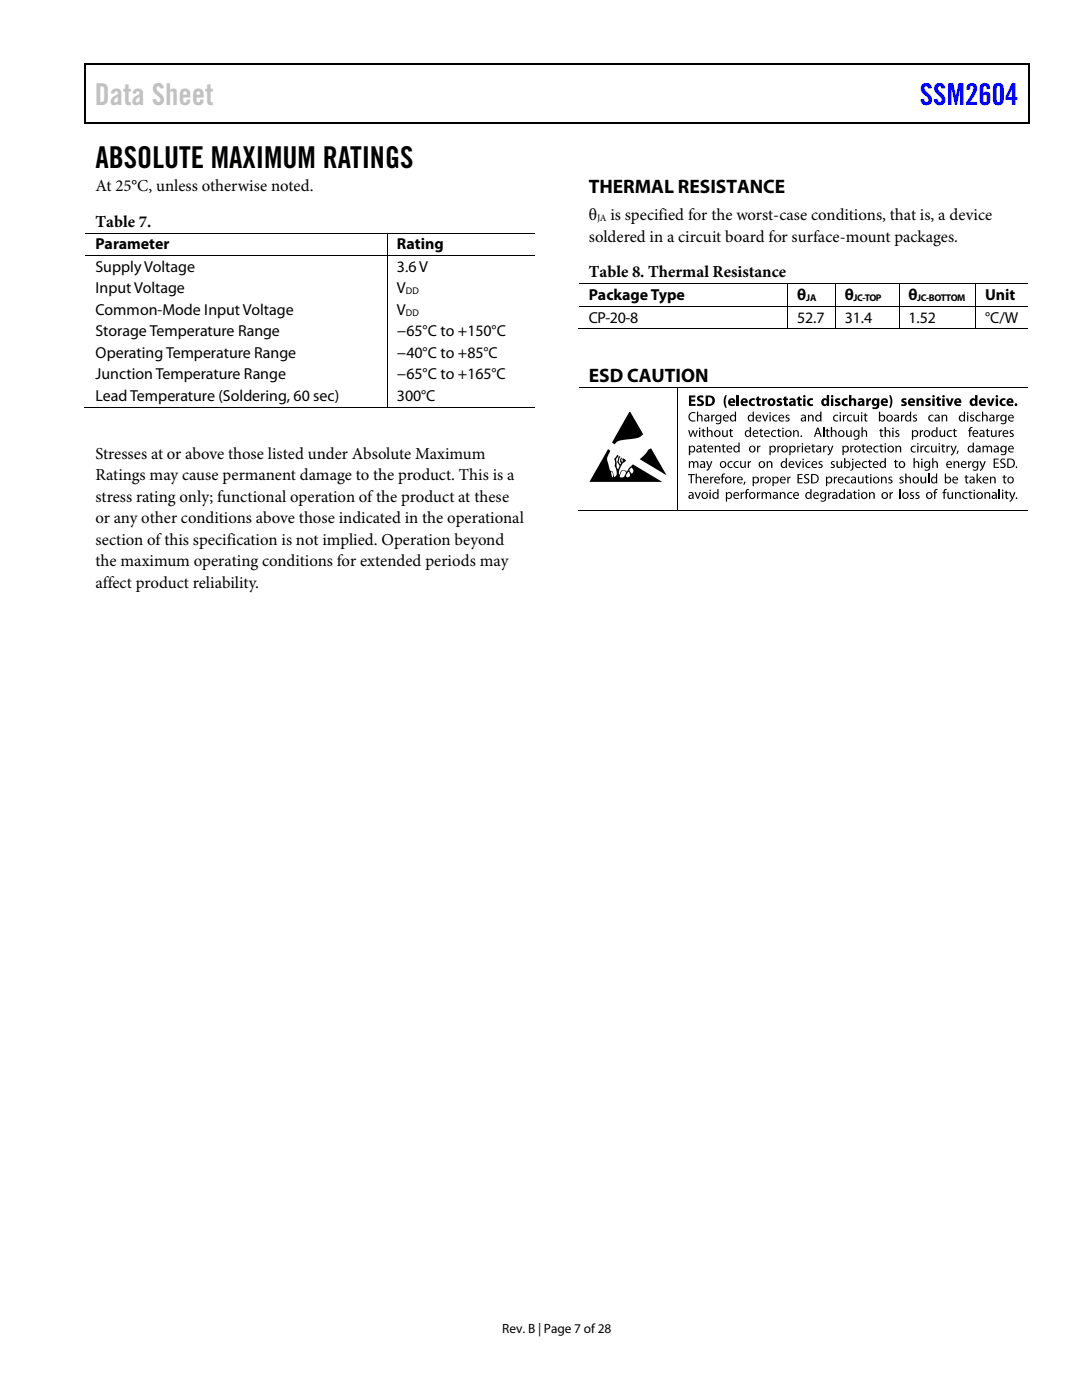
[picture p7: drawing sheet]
<svg xmlns="http://www.w3.org/2000/svg" width="216mm" height="279mm" viewBox="0 0 216 279" stroke-linecap="round" stroke-linejoin="round" font-family="sans-serif">
<defs><g id="words">
<text font-size="6" fill="#c1c1c1" x="18.9" y="20.9">Data Sheet</text>
<text font-size="6" fill="#00f" x="183.6" y="20.9">SSM2604</text>
<text font-size="6" x="19" y="33.6">ABSOLUTE MAXIMUM RATINGS</text>
<g font-size="3.9">
<text x="117.5" y="38.5">THERMAL RESISTANCE</text>
<text x="117.5" y="76.3">ESD CAUTION</text>
</g>
<g font-size="3.3">
<text x="19" y="38.1">At 25°C, unless otherwise noted.</text>
<text x="19" y="45.2">Table 7.</text>
<text x="117.5" y="44">θ</text>
<text x="121.8" y="44">is specified for the worst-case conditions, that is, a device</text>
<text x="117.5" y="48.3">soldered in a circuit board for surface-mount packages.</text>
<text x="117.5" y="55.4">Table 8. Thermal Resistance</text>
<text x="19" y="91.6">Stresses at or above those listed under Absolute Maximum</text>
<text x="19.1" y="95.8">Ratings may cause permanent damage to the product. This is a</text>
<text x="19.1" y="100.1">stress rating only; functional operation of the product at these</text>
<text x="19" y="104.4">or any other conditions above those indicated in the operational</text>
<text x="19" y="108.7">section of this specification is not implied. Operation beyond</text>
<text x="19" y="113">the maximum operating conditions for extended periods may</text>
<text x="19" y="117.3">affect product reliability.</text>
</g>
<g font-size="3.2">
<text x="19" y="49.8">Parameter</text>
<text x="79.2" y="49.8">Rating</text>
<text x="19" y="54.3">Supply Voltage</text>
<text x="19" y="58.5">Input Voltage</text>
<text x="79.2" y="54.3">3.6 V</text>
<text x="79.2" y="58.5">V</text>
<text x="117.5" y="59.9">Package Type</text>
<text x="159" y="59.9">θ</text>
<text x="168.6" y="59.9">θ</text>
<text x="181.3" y="59.9">θ</text>
<text x="196.6" y="59.9">Unit</text>
<text x="19" y="62.9">Common-Mode Input Voltage</text>
<text x="79.2" y="62.9">V</text>
<text x="117.5" y="64.4">CP-20-8</text>
<text x="159" y="64.4">52.7</text>
<text x="168.6" y="64.4">31.4</text>
<text x="181.3" y="64.4">1.52</text>
<text x="196.6" y="64.4">°C/W</text>
<text x="19" y="67.1">Storage Temperature Range</text>
<text x="19" y="71.5">Operating Temperature Range</text>
<text x="79.2" y="71.5">−40°C to +85°C</text>
<text x="79.2" y="67.1">−65°C to +150°C</text>
<text x="19" y="75.7">Junction Temperature Range</text>
<text x="79.2" y="75.7">−65°C to +165°C</text>
<text x="19" y="80.1">LeadTemperature (Soldering, 60 sec)</text>
<text x="79.2" y="80.1">300°C</text>
</g>
<text font-size="2.7" x="100.2" y="266">Rev. B | Page 7 of28</text>
<g font-size="1.9">
<text x="119.1" y="44.2">JA</text>
<text x="81" y="58.7">DD</text>
<text x="81" y="63">DD</text>
<text x="160.9" y="60.1">JA</text>
<text x="170.3" y="60.1">JC-TOP</text>
<text x="183" y="60.1">JC-BOTTOM</text>
</g>
</g></defs>
<g fill="#000">
<path d="M16.9 12.7h.2v1h-.2zM16.9 12.7h.2v.3h-.2zM82.5 12.7h.3v.3h-.3zM205.1 12.7h.3v1h-.3zM205.1 12.7h.3v.3h-.3zM16.9 24.4h.2v.2h-.2zM82.3 24.4h.2v.2h-.2zM205.1 24.4h.3v.2h-.3zM77.2 46.4h.2v.2h-.2zM77.2 51h.2v.1h-.2zM157.1 56.6h.2v.1h-.2zM166.6 56.6h.2v.1h-.2z"/>
<path d="M179.3 56.6h.2v.1h-.2zM194.6 56.6h.1v.1h-.1zM135.2 77.3h.1v.2h-.1zM144.7 78.9h.4a2.72 2.72 0 0 0 0 2.5 .71 .71 0 0 1-.7-.9v-.8zM147 78.8h.5v2.2h-.5zM151 79.2l.5-.1v.4h.3v.4h-.3v.7h.3v.4h-.5l-.2-.2-.1-.9h-.2v-.4h.2zM156.4 79.2l.5-.1v.4h.3v.4h-.3v.7h.3v.4h-.5l-.2-.2-.1-.9h-.2v-.4h.2zM157.1 61.1h.2v.2h-.2zM157.1 65.6h.2v.1h-.2zM159.2 79.2l.4-.1v.4h.4v.4h-.4l.1 .7h.3v.4h-.5l-.3-.2v-.9h-.2v-.4h.2zM166.6 61.1h.2v.2h-.2zM166.6 65.6h.2v.1h-.2z"/>
<path d="M169.4 78.8h.5v.9a.55 .55 0 0 1 .6-.2 .55 .55 0 0 1 .3 .6v.9h-.4v-1l-.3-.1-.2 .2v.9h-.5zM179.3 61.1h.2v.2h-.2zM179.3 65.6h.2v.1h-.2zM182.9 79.5h.4v.2l.1-.1a.55 .55 0 0 1 .6-.1 .55 .55 0 0 1 .3 .6v.9h-.5v-1l-.2-.1-.3 .2v.9h-.4zM187 79.2l.4-.1v.4h.4v.4h-.4l.1 .7h.2v.4h-.5l-.2-.2v-.9h-.3v-.4h.3zM188.7 79.5h.5l.3 1.1 .3-1.1h.5l-.6 1.5h-.4zM194.6 61.1h.1v.2h-.1zM194.6 65.6h.1v.1h-.1zM196.9 79.5h.5l.3 1.1 .3-1.1h.5l-.6 1.5h-.5zM77.2 81.2h.2v.2h-.2zM125.7 82.3l2.6 4.4-.2 .2a3.6 3.6 0 0 1-2.7 .8h-.6a2.21 2.21 0 0 0-2.2 1l-.5-.4 2.9-5.1zM129.3 89.8l.6-.3 3.1 5.4-5.3-3.3 1.1-1z"/>
<path d="M137.5 92h.2v.3l.2-.2h.4l.2 .2 .3-.3 .3 .1 .3 .5v.8h-.3v-1l-.3-.2-.3 .3v.9h-.2v-1l-.3-.2-.3 .2v1h-.2zM137.5 78.9h1.2v.4h-.8v.4h.8v.4h-.8v.5h.9v.4h-1.3zM137.3 85.9h.3l.2 1.1 .4-1.1h.2l.3 1.1 .3-1.1h.2l-.4 1.3h-.2l-.3-1.1-.4 1.1h-.2zM137.3 94.6h1.3v.2h-.5v1.7h-.3v-1.7h-.5zM137.6 82.5l.7-.3 .5 .1-.1 .2a.76 .76 0 0 0-1.1 .7 .76 .76 0 0 0 1.1 .7l.1 .2a.97 .97 0 0 1-1.3-.3 .97 .97 0 0 1 .1-1.3zM138.8 94.5h.2v.8l.5-.2 .4 .2 .1 1.2h-.3v-1l-.3-.2-.4 .3v.9h-.2zM138.6 98.2h.3l.3 1.1 .4-1.1h.3l-.6 1.3h-.2zM139.1 82.1h.2v.9l.4-.3 .4 .3 .1 1.1h-.2l-.1-1-.2-.2-.4 .3v.9h-.2zM139.3 79.1l.5-.2 .6 .1-.1 .4-.7-.1-.1 .2 .2 .2a.72 .72 0 0 1 .8 .9 .72 .72 0 0 1-1.1 .4l-.4-.1 .1-.4 .7 .1 .2-.2-.2-.2a.69 .69 0 0 1-.6-.3 .69 .69 0 0 1 .1-.8zM140.2 85.6h.2v.3h.4v.2h-.4l.1 .9h.3l-.1 .2h-.3l-.2-.2v-.9h-.2v-.2h.2zM140.4 88.7l.2-.1v.3h.4v.2h-.4l.1 .9 .3 .1-.1 .2h-.3l-.2-.2v-1h-.2v-.2h.2zM141.1 85.2h.2v.9l.4-.3 .4 .3 .1 1.1h-.3v-1l-.3-.2-.3 .3v.9h-.2z"/>
<path d="M140.9 92h.3l.3 1.1 .4-1.1h.2l-.6 1.7-.5 .3v-.2l.4-.5zM141.7 95.1h.2v.3l.5-.3v.2l-.3 .1-.1 .2v.9h-.3zM141.9 82.8h.2v.2l.5-.3v.3h-.3l-.1 .3v.8h-.3zM142.6 88.9h.2v.3l.1-.1a.49 .49 0 0 1 .8 0l.1 1.2h-.3v-1l-.3-.2-.3 .3v.9h-.3zM144.2 94.6l.5-.1-.1 .2h-.3v.2l-.1 .2h.4v.2h-.4v1.2h-.2v-1.2h-.2v-.2h.2zM144.2 88.7l.2-.1v.3h.4v.2h-.4l.1 .9 .3 .1v.2h-.2a.35 .35 0 0 1-.4-.4v-.8h-.2v-.2h.2zM144.1 85.9h.2l.1 .9 .2 .2 .4-.2v-.9h.2v1.3h-.2v-.2l-.1 .1a.47 .47 0 0 1-.7-.1zM145.7 85.6h.2v.3h.3v.2h-.3v.9h.3v.2h-.3l-.2-.2v-.9h-.2zM145.3 92.2l.6-.2 .3 .1-.1 .2a.51 .51 0 0 0-.7 .4 .51 .51 0 0 0 .8 .5v.1a.7 .7 0 0 1-.9-.2 .7 .7 0 0 1 0-.9zM146.2 95.1h.3v.3l.4-.3v.2l-.4 .3v.9h-.2zM146.5 92.2l.6-.2 .3 .1v.2a.51 .51 0 0 0-.8 .4 .51 .51 0 0 0 .8 .5v.1a.71 .71 0 0 1-.9-.1 .71 .71 0 0 1 0-1zM147.8 98.2h.2v.3l.4-.3v.2l-.2 .1-.2 .2v.8h-.2z"/>
<path d="M148.5 96.1h.3l-.3 .7h-.2zM149 97.7l.5-.1v.2h-.4l-.1 .2v.2h.3v.2h-.3v1.1h-.2v-1.1h-.2v-.2h.2zM147.7 92h.2l.1 1 .2 .2 .3-.2 .1-1h.2v1.4h-.2v-.2l-.1 .1a.47 .47 0 0 1-.7-.1zM149.2 92h.2v.3l.5-.3v.3h-.3l-.1 .3v.8h-.3zM149.6 79.7l.9-.2h.1v.4a.44 .44 0 0 0-.7 .4 .44 .44 0 0 0 .7 .3v.4a.82 .82 0 0 1-1-.2 .82 .82 0 0 1 0-1.1zM151 98.2h.3v.3l.2-.3h.2v.2l-.2 .1-.2 .2v.8h-.3zM151 88.9h.3v.3l.4-.3v.3h-.2l-.2 .3v.8h-.2zM151.7 95.1h.3v.3l.4-.3v.2l-.4 .3v.9h-.2zM151.7 85.6h.2v.3h.4v.2h-.4l.1 .9h.3v.2h-.2a.35 .35 0 0 1-.4-.4v-.7h-.2v-.2h.2zM152 98.2h.2v.2l.2-.2h.4l.2 .3 .3-.3h.3l.3 .6v.7h-.3v-.9l-.2-.2-.4 .2v.9h-.2v-.9l-.3-.2-.3 .3v.8h-.2zM152.1 79.5h.4v.3l.3-.3h.2v.4h-.3l-.1 .3v.8h-.5zM152.1 82.8h.2l.4 1.1 .4-1.1h.2l-.5 1.3h-.2z"/>
<path d="M153 92h.2v.3l.1-.1a.5 .5 0 0 1 .7 0l.1 1.2h-.2l-.1-1-.2-.2-.4 .3v.9h-.2zM154 86l.5-.2 .4 .1-.1 .2a.51 .51 0 0 0-.7 .4 .51 .51 0 0 0 .7 .5l.1 .1a.7 .7 0 0 1-1-.1 .7 .7 0 0 1 .1-1zM155.1 79.6l.5-.1 .4 .1-.1 .3-.4-.1v.2a.56 .56 0 0 1 .6 .7 .56 .56 0 0 1-.9 .3l-.3-.1 .1-.3 .4 .1 .2-.1-.4-.3a.43 .43 0 0 1-.1-.7zM155.1 88.9h.2v.3l.3-.2 .2-.1v.3h-.3l-.1 .3v.8h-.3zM154.3 82.9l.5-.2 .3 .1v.2a.51 .51 0 0 0-.8 .4 .51 .51 0 0 0 .8 .5v.2a.71 .71 0 0 1-.9-.2 .71 .71 0 0 1 .1-1zM155.2 85.6h.3v.3h.3v.2h-.3v.9h.3l-.1 .2h-.3l-.1-.2-.1-.9h-.2v-.2h.2zM155.6 98.2h.2v.3l.1-.2a.49 .49 0 0 1 .8 .1v1.1h-.2v-.9l-.3-.2-.3 .2-.1 .9h-.2zM156.8 82.9l.4-.2 .3 .1v.2h-.5v.2l.2 .1a.4 .4 0 0 1 .4 .4 .4 .4 0 0 1-.3 .4l-.6-.1 .1-.1h.5v-.3l-.2-.1a.4 .4 0 0 1-.3-.6zM157.1 95.1h.2v.3l.4-.3v.2l-.2 .1-.2 .2v.9h-.2zM157.2 98.4l.5-.2 .4 .1-.1 .2a.51 .51 0 0 0-.7 .4 .51 .51 0 0 0 .7 .4l.1 .2a.7 .7 0 0 1-.9-.2 .7 .7 0 0 1 0-.9zM158.2 85.9h.3v.2l.1-.1a.48 .48 0 0 1 .7 .1l.1 1.1h-.3v-1l-.3-.2-.3 .3v.9h-.2zM158.7 92h.2l.4 1.1 .3-1.1h.3l-.5 1.4h-.3z"/>
<path d="M159.1 88.9h.2v.3l.4-.3v.3h-.2l-.2 .3v.8h-.2zM159.8 86.9h.2v.3h-.2zM159.1 94.6h1v.2h-.7v.6h.7v.2h-.7v.7h.8v.2h-1.1zM160.5 94.8a.8 .8 0 0 1 1-.1l-.1 .2-.6-.1a.27 .27 0 0 0-.1 .3 .27 .27 0 0 0 .1 .2 .64 .64 0 0 1 .7 .9 .64 .64 0 0 1-1.1 .2l.1-.2a.39 .39 0 0 0 .6 0 .39 .39 0 0 0-.2-.6 .54 .54 0 0 1-.4-.8zM161.2 82.8h.2v.2l.1-.1a.49 .49 0 0 1 .8 .1l.1 1.1h-.3v-1l-.3-.2-.3 .3v.9h-.3zM160.9 92.2l.5-.2 .3 .1v.2a.51 .51 0 0 0-.8 .4 .51 .51 0 0 0 .8 .5v.1a.7 .7 0 0 1-.9-.1 .7 .7 0 0 1 .1-1zM161.2 79.7l.9-.2h.2l-.1 .4a.45 .45 0 0 0-.7 .3 .45 .45 0 0 0 .7 .4l.1 .4a.82 .82 0 0 1-1.1-.2 .82 .82 0 0 1 0-1.1zM162.1 88.7l.2-.1v.3h.4v.2h-.4l.1 .9 .2 .1v.2h-.3l-.2-.2v-1h-.2v-.2h.2zM163.4 92.2l.4-.2 .3 .1v.2l-.5-.1v.3l.2 .1a.4 .4 0 0 1 .4 .3 .4 .4 0 0 1-.3 .5l-.6-.1v-.2l.6 .1v-.3l-.2-.1a.4 .4 0 0 1-.3-.6zM164.2 85.2h.3v2h-.3zM164.3 88.9h.1l.1 .3 .4-.3v.3h-.2l-.2 .3v.8h-.2zM164.9 85.6h.3v.3h.3v.2h-.3v.9h.3v.2h-.4l-.1-.2-.1-.9h-.2v-.2h.2z"/>
<path d="M165.2 98.2h.2l.1 .3 .2-.3h.2v.2l-.2 .1-.2 .3v.7h-.3zM165.1 88.9h.2l.4 1.1 .3-1.1h.3l-.7 1.7-.4 .3-.1-.2a.45 .45 0 0 0 .4-.5zM165.8 85.2h.2v.9l.5-.3 .3 .3 .1 1.1h-.2v-1l-.3-.2-.4 .3v.9h-.2zM165.8 92.2l.4-.2 .4 .1-.1 .2-.4-.1v.3l.2 .1a.41 .41 0 0 1 .3 .3 .41 .41 0 0 1-.2 .5l-.7-.1 .1-.2 .5 .1v-.3l-.2-.1a.4 .4 0 0 1-.3-.6zM166.4 95.1h.2v.3l.4-.3v.2l-.2 .1-.2 .2v.9h-.2zM166.8 79.6l.4-.1 .5 .1-.1 .3-.5-.1v.2a.56 .56 0 0 1 .6 .7 .56 .56 0 0 1-.8 .3l-.3-.1v-.3l.5 .1 .2-.1-.5-.3a.43 .43 0 0 1 0-.7zM166.4 82.9l.5-.2 .4 .1-.1 .2a.51 .51 0 0 0-.7 .5 .51 .51 0 0 0 .7 .4v.2a.7 .7 0 0 1-.9-.2 .7 .7 0 0 1 .1-1zM166.9 92h.3v1l.3 .2 .3-.3v-.9h.2v1.4h-.2v-.2l-.1 .1a.47 .47 0 0 1-.7-.1zM168.2 82.8h.2v.2l.4-.3v.3h-.2l-.2 .3v.8h-.2zM168.1 79.7l.9-.2h.1v.4a.45 .45 0 0 0-.7 .3 .45 .45 0 0 0 .7 .4v.4a.82 .82 0 0 1-1-.2 .82 .82 0 0 1 0-1.1zM168.7 95.3l.6-.2 .3 .1-.1 .2a.51 .51 0 0 0-.7 .4 .51 .51 0 0 0 .8 .4v.2a.71 .71 0 0 1-.9-.1 .71 .71 0 0 1 0-1zM169.7 88.9h.2v.3l.4-.3v.3h-.2l-.2 .3v.8h-.2z"/>
<path d="M168.8 85.9h.3v.9l.3 .2 .3-.3v-.8h.2l.1 1.3h-.3v-.2l-.1 .1a.47 .47 0 0 1-.7-.1zM169.2 82.9l.5-.2 .3 .1v.2a.51 .51 0 0 0-.8 .4 .51 .51 0 0 0 .8 .5v.2a.7 .7 0 0 1-.9-.2 .7 .7 0 0 1 .1-1zM170.4 98l.2-.1v.3h.4v.2h-.4l.1 .9 .3 .1-.1 .2h-.3l-.2-.3v-.9h-.2v-.2h.2zM170.3 82.8h.2l.1 .9 .2 .2 .4-.2v-.9h.2v1.3h-.2v-.2l-.1 .1a.47 .47 0 0 1-.7-.1zM171.9 85.2h.2v.9l.5-.3 .3 .3 .1 1.1h-.2v-1l-.3-.2-.4 .3v.9h-.2zM171.2 95.1h.2l.1 1 .2 .2 .4-.3v-.9h.2v1.4h-.2v-.3l-.1 .2a.47 .47 0 0 1-.7-.1zM172.1 88.7l.3-.1v.3h.3v.2h-.3v.9l.3 .1v.2h-.2a.35 .35 0 0 1-.4-.4v-.8h-.2v-.2h.2zM172.5 82.5h.3v.3h.3v.2h-.3v.9h.3v.2h-.4l-.2-.2v-.9h-.2v-.2h.2zM172.9 79.5h.4v.3l.2-.3h.3v.4h-.3l-.2 .3v.8h-.4zM172.8 94.9l.2-.1v.3h.4v.2h-.4l.1 .9 .2 .1v.2h-.3l-.2-.3v-.9h-.2zM172.2 92.2l.5-.2 .3 .1v.2a.51 .51 0 0 0-.8 .4 .51 .51 0 0 0 .8 .5v.1a.71 .71 0 0 1-.9-.1 .71 .71 0 0 1 .1-1zM173.4 98.2h.2v.3l.1-.2a.5 .5 0 0 1 .8 .1v1.1h-.2v-.9l-.3-.2-.4 .3v.8h-.2z"/>
<path d="M173.4 91.8l.2-.1v.3h.4v.2h-.4l.1 .9 .2 .1v.2h-.3l-.2-.2v-1h-.2v-.2h.2zM174.4 89.1l.6-.2 .3 .1-.1 .2a.51 .51 0 0 0-.7 .4 .51 .51 0 0 0 .7 .5l.1 .1a.7 .7 0 0 1-.9-.1 .7 .7 0 0 1 0-1zM175.8 95.1h.2v.3l.1-.2a.48 .48 0 0 1 .7 .1l.1 1.2h-.2v-1l-.3-.2-.4 .3v.9h-.2zM175.7 85.6h.2v.3h.4v.2h-.4v.9h.3v.2h-.3l-.2-.2v-.9h-.2zM175.7 88.7l.2-.1v.3h.4v.2h-.4v.9l.3 .1-.1 .2h-.2l-.2-.2v-1h-.2v-.2h.2zM176.5 85.2h.3v.9l.4-.3 .4 .3 .1 1.1h-.3v-1l-.3-.2-.3 .3v.9h-.3zM177.3 95.3l.4-.2 .3 .1v.2l-.4-.1v.3l.2 .1a.4 .4 0 0 1 .3 .3 .4 .4 0 0 1-.2 .4h-.7l.1-.2 .3 .1 .3-.2-.6-.5zM177.4 78.9a.71 .71 0 0 1 .6 .8v.8a.71 .71 0 0 1-.6 .9 2.72 2.72 0 0 0 0-2.5zM177.5 98.2h.2v.3l.5-.3v.2l-.3 .1-.1 .2-.1 .8h-.2zM178.7 86l.4-.2 .3 .1v.2h-.5v.2l.2 .1a.41 .41 0 0 1 .4 .4 .41 .41 0 0 1-.3 .4l-.6-.1 .1-.1h.5v-.3l-.2-.1a.4 .4 0 0 1-.3-.6zM178.7 88.9h.2v.3l.1-.1a.5 .5 0 0 1 .7 0l.1 1.2h-.2l-.1-1-.2-.2-.4 .3v.9h-.2zM178.6 91.8l.2-.1v.3h.4v.2h-.4l.1 .9 .2 .1v.2h-.3l-.2-.2v-1h-.2v-.2h.2z"/>
<path d="M179.5 97.6h.2v1.9h-.2zM179.5 95.3l.5-.2 .3 .1-.1 .2-.4-.1v.3l.2 .1a.4 .4 0 0 1 .3 .3 .4 .4 0 0 1-.2 .4h-.6v-.2l.3 .1 .3-.2-.6-.5zM179.8 82.8h.2v.2l.5-.3v.3h-.3l-.2 .3v.8h-.2zM180 79.6l.5-.1 .4 .1-.1 .3-.5-.1v.2a.53 .53 0 0 1 .7 .6 .53 .53 0 0 1-.7 .5l-.5-.2 .1-.3 .4 .1 .2-.1-.5-.3a.42 .42 0 0 1 0-.7zM180.6 94.5h.3v.8l.4-.2 .4 .2 .1 1.2h-.3v-1l-.3-.2-.3 .3v.9h-.3zM181.6 98.4l.4-.2 .3 .1v.2l-.4-.1v.3l.1 .1a.4 .4 0 0 1 .4 .3 .4 .4 0 0 1-.2 .4h-.7l.1-.2h.5v-.2l-.2-.1a.4 .4 0 0 1-.3-.6zM182.2 82.9l.4-.2 .4 .1-.1 .2h-.4v.2l.2 .1a.41 .41 0 0 1 .3 .4 .41 .41 0 0 1-.2 .4l-.7-.1 .1-.1h.5v-.3l-.2-.1a.39 .39 0 0 1-.3-.6zM182.3 91.4h.2v.9l.5-.3 .3 .2 .1 1.2h-.2v-1l-.3-.2-.4 .3v.9h-.2zM182.7 98.4l.4-.2 .3 .1v.2l-.4-.1v.3l.1 .1a.41 .41 0 0 1 .4 .3 .41 .41 0 0 1-.2 .4h-.7l.1-.2h.5v-.2l-.2-.1a.4 .4 0 0 1-.3-.6zM181.9 89.1l.5-.2 .3 .1v.2a.51 .51 0 0 0-.8 .4 .51 .51 0 0 0 .8 .5v.1a.7 .7 0 0 1-.9-.1 .7 .7 0 0 1 .1-1zM183.5 85.9h.2l.1 .2 .4-.3v.3h-.2l-.2 .3v.8h-.3zM183.7 88.9h.2v.3l.2-.2 .2-.1v.3h-.2l-.2 .3v.8h-.2z"/>
<path d="M184.8 79.6l.5-.1 .4 .1-.1 .3-.5-.1v.2a.53 .53 0 0 1 .7 .6 .53 .53 0 0 1-.7 .5l-.5-.2 .1-.3 .4 .1 .2-.1-.5-.3a.42 .42 0 0 1 0-.7zM183.7 95.1h.2v1l.3 .2 .3-.3v-.9h.3v1.4h-.2v-.3l-.1 .2a.47 .47 0 0 1-.8-.1zM185.2 94.5h.3v2h-.3zM184.6 89.1l.6-.2 .3 .1v.2a.51 .51 0 0 0-.8 .4 .51 .51 0 0 0 .8 .5v.1a.7 .7 0 0 1-.9-.1 .7 .7 0 0 1 0-1zM186 91.4h.2v.9l.5-.3 .4 .2 .1 1.2h-.3v-1l-.3-.2-.3 .3-.1 .9h-.2zM185.4 82.9l.5-.2 .4 .1-.1 .2a.51 .51 0 0 0-.7 .4 .51 .51 0 0 0 .7 .5l.1 .2a.7 .7 0 0 1-1-.2 .7 .7 0 0 1 .1-1zM186.5 97.7l.6-.1v.2h-.4v.2l-.1 .2h.4v.2h-.4v1.1h-.2v-1.1h-.2v-.2h.2zM185.8 88.9h.2v1l.3 .2 .3-.2 .1-1h.2v1.4h-.2v-.2l-.1 .1a.47 .47 0 0 1-.8-.1zM187.9 82.8h.2v.2l.1-.1a.48 .48 0 0 1 .7 .1l.1 1.1h-.2l-.1-1-.2-.2-.4 .3v.9h-.2zM188 88.7l.2-.1v.3h.4v.2h-.4l.1 .9 .3 .1v.2h-.4l-.2-.2v-1h-.2zM188.4 97.7l.5-.1v.2h-.3l-.1 .2v.2h.3v.2h-.3v1.1h-.2v-1.1h-.2v-.2h.2zM187.5 85.9h.2v.9l.3 .2 .3-.3 .1-.8h.2v1.3h-.2v-.2l-.1 .1a.46 .46 0 0 1-.8-.1z"/>
<path d="M188.9 88.9h.1l.1 .3 .4-.3v.3h-.2l-.2 .3v.8h-.2zM189.7 88.9h.2l.4 1.1 .3-1.1h.3l-.7 1.7-.4 .3-.1-.2a.45 .45 0 0 0 .4-.5zM189.1 86l.5-.2 .4 .1-.1 .2a.51 .51 0 0 0-.8 .5 .51 .51 0 0 0 .8 .4l.1 .1a.71 .71 0 0 1-1-.1 .71 .71 0 0 1 .1-1zM189 98.2h.3v1l.3 .2 .3-.3v-.9h.3v1.4h-.2v-.3l-.1 .1a.46 .46 0 0 1-.8 0zM190.3 92h.2v.3l.1-.1a.49 .49 0 0 1 .7 0l.1 1.2h-.2l-.1-1-.2-.2-.4 .3v.9h-.2zM190.6 98.2h.2v.3l.1-.2a.48 .48 0 0 1 .7 .1l.1 1.2h-.2l-.1-1-.2-.2-.4 .2v1h-.2zM190.3 85.6h.3v.3h.3v.2h-.3v.9h.3v.2h-.2a.35 .35 0 0 1-.4-.4v-.7h-.2v-.2h.2zM191 90l.3-.1-.3 .7h-.1zM192.7 94.9l.2-.1v.3h.3v.2h-.3v.9l.3 .1v.2h-.3l-.2-.3v-.9h-.2zM192.2 98.4l.5-.2 .4 .1-.1 .2a.51 .51 0 0 0-.8 .4 .51 .51 0 0 0 .8 .4l.1 .2a.71 .71 0 0 1-1-.2 .71 .71 0 0 1 .1-.9zM193.2 92h.2v.3l.5-.3v.3h-.3l-.2 .3v.8h-.2zM193.5 85.3h.6l-.1 .2h-.3l-.1 .1v.3h.3v.2h-.3v1.1h-.2v-1.1h-.2v-.2h.2z"/>
<path d="M193.6 82.9l.4-.2 .4 .1-.1 .2h-.4v.2l.1 .1a.41 .41 0 0 1 .4 .4 .41 .41 0 0 1-.2 .4l-.7-.1 .1-.1h.5v-.3l-.2-.1a.39 .39 0 0 1-.3-.6zM193.4 98l.3-.1v.3h.3v.2h-.3v.9l.3 .1v.2h-.2a.35 .35 0 0 1-.4-.5v-.7h-.2v-.2h.2zM194.9 94.5h.2v1.3l.5-.7h.3l-.5 .6 .6 .8h-.3l-.5-.7-.1 .2v.5h-.2zM194.8 82.9l.5-.2 .4 .1-.1 .2a.51 .51 0 0 0-.7 .4 .51 .51 0 0 0 .7 .5l.1 .2a.71 .71 0 0 1-1-.2 .71 .71 0 0 1 .1-1zM195.4 92h.3l.4 1.1 .3-1.1h.3l-.5 1.4-.6 .6-.1-.2 .4-.5zM195.9 82.1h.3v.9l.4-.3 .4 .3 .1 1.1h-.3v-1l-.3-.2-.3 .3v.9h-.3zM196.1 88.9h.2v.3l.2-.2h.4l.2 .2 .3-.2h.3l.3 .5v.8h-.3v-1l-.3-.2-.3 .3v.9h-.2v-1l-.3-.2-.3 .3v.9h-.2zM196.4 98.2h.3v.3l.1-.2a.48 .48 0 0 1 .7 .1l.1 1.2h-.3v-1l-.3-.2-.3 .2v1h-.3zM196.9 85.6h.2v.3h.4v.2h-.4l.1 .9h.3v.2h-.4l-.2-.2v-.9h-.2v-.2h.2zM197.5 95.1h.2l.1 .3v-.2a.5 .5 0 0 1 .8 .1l.1 1.2h-.3v-1l-.3-.2-.3 .3v.9h-.3zM198.8 82.8h.2v.2l.5-.3v.3l-.5 .3v.8h-.2zM197.7 85.9h.3v.9l.3 .2 .3-.3v-.8h.3v1.3h-.2l-.1-.2-.1 .1a.47 .47 0 0 1-.7-.1z"/>
<path d="M198.3 91.5h1v.2h-.8v.6h.7v.2h-.7v.7h.8v.2h-1zM199.2 85.9h.3v.2l.4-.3v.3h-.2l-.2 .3v.8h-.2zM199.3 97.6h.2v2h-.2zM199.7 91.7a.77 .77 0 0 1 .9-.1l-.1 .2-.3-.1-.3 .1 .1 .4a.64 .64 0 0 1 .6 .9 .64 .64 0 0 1-1.1 .2l.1-.2a.39 .39 0 0 0 .6 .1 .39 .39 0 0 0-.1-.7 .53 .53 0 0 1-.4-.8zM200.3 94.9l.2-.1v.3h.3v.2h-.3v.9l.3 .1-.1 .2h-.2l-.2-.3v-.9h-.3v-.2h.3zM199.7 79.7l.8-.2h.2l-.1 .4a.44 .44 0 0 0-.7 .3 .44 .44 0 0 0 .7 .4l.1 .4a.82 .82 0 0 1-1.1-.2 .82 .82 0 0 1 .1-1.1zM200.7 98l.2-.1v.3h.3v.2h-.3v.9l.3 .1v.2h-.3l-.2-.3v-.9h-.3v-.2h.3zM201.5 86l.4-.2 .4 .1-.1 .2h-.5l.1 .2 .2 .1a.4 .4 0 0 1 .3 .4 .4 .4 0 0 1-.2 .4l-.7-.1 .1-.1h.3l.3-.2-.6-.4zM201.3 98.2h.3l.4 1.1 .4-1.1h.2l-.5 1.4-.6 .6-.1-.2 .5-.5zM202.7 99.3h.2v.2h-.2zM202.7 93.1h.2v.3h-.2zM135.2 101.7h.1v.2h-.1z"/>
<path d="M140.8 79a1.51 1.51 0 0 1 1.8 .6 1.24 1.24 0 0 1-1.7 1.4h-.1zM141.3 79.3v1.4a.71 .71 0 0 0 .9-.7 .71 .71 0 0 0-.9-.7z"/>
<path d="M160.3 78.9h.4v.3h-.4zM160.3 79.5h.4v1.5h-.4z"/>
<path d="M164.1 79.7l.5-.2 .4 .1v-.8h.4v2.2h-.4v-.2a.69 .69 0 0 1-1 .1 .69 .69 0 0 1-.1-1zM164.5 79.9a.41 .41 0 0 0-.2 .5 .41 .41 0 0 0 .6 .2 .42 .42 0 0 0 .1-.5 .42 .42 0 0 0-.5-.2z"/>
<path d="M165.9 78.9h.3v.3h-.3zM165.8 79.5h.5v1.5h-.5z"/>
<path d="M186.1 78.9h.4v.3h-.4zM186 79.5h.5v1.5h-.5z"/>
<path d="M188.1 78.9h.4l-.1 .3h-.3zM188 79.5h.5v1.5h-.5z"/>
<path d="M193.7 79.7l.5-.2 .4 .1v-.8h.4v2.2h-.4v-.2a.69 .69 0 0 1-.9 .1 .69 .69 0 0 1-.2-1zM194.1 79.9l-.1 .1a.43 .43 0 0 0 .3 .7 .41 .41 0 0 0 .3-.5 .41 .41 0 0 0-.5-.3z"/>
<path d="M198.7 78.9h.4v.3h-.4zM198.7 79.5h.5v1.5h-.5z"/>
<path d="M121.3 89.6l-3.7 6.6h14.6l-5.9-3.5-.7 .6-.5 .9-.2-.2a.71 .71 0 0 0-.8-.2 .71 .71 0 0 0-.4 .7l-.1 .3a2.85 2.85 0 0 1 1.2-2.8l.1-.2-.6-.3v.6l-.2 .1-.1-.3v-.6l-.2 .3-.1 .4 .2 .4-.1 .3-.1-.2a.66 .66 0 0 1-.1-.9l.2-.4-.2-.2-.5 1.1 .2 .3a.71 .71 0 0 1 0 1.2l-.2-.3-.1-1a.81 .81 0 0 1 .3-1.1l.1-.3-.2-.1-.7 .8 .2 .7-.1 .7 .4 .8a1.03 1.03 0 0 1-.5 1.4l-.3-1.1a.79 .79 0 0 1-.7-1l-.1-.4a2.13 2.13 0 0 1 .3-2.5 .42 .42 0 0 0-.4-.6zM121.9 94.2l.2-.1 .2 .4v.6l-.1 .2zM124.2 93.9a.58 .58 0 0 1 .7 .3 .58 .58 0 0 1-.3 .8 .59 .59 0 0 1-.9 .1l.1-.6zM125.3 94.2a.51 .51 0 0 1 .4 .7 .51 .51 0 0 1-.8 .2zM125.7 93.6l.3-.3a.69 .69 0 0 1 0 1.2l-.4-.7z"/>
<path d="M137.5 88.9h.2v.3a.61 .61 0 0 1 .8-.1 .61 .61 0 0 1 .2 .8 .54 .54 0 0 1-.4 .4 .54 .54 0 0 1-.6-.2v.7h-.2zM137.8 89.3a.49 .49 0 0 0-.1 .6 .49 .49 0 0 0 .6 .2 .5 .5 0 0 0 .2-.6 .5 .5 0 0 0-.6-.3z"/>
<path d="M137.5 98.3l.4-.1 .5 .3v1h-.2v-.1a.43 .43 0 0 1-.7 .1 .43 .43 0 0 1 .1-.7l.6-.1-.1-.1a.42 .42 0 0 0-.6-.1zM137.7 99v.3l.3 .1 .2-.3v-.2z"/>
<path d="M139.5 85.5a.15 .15 0 0 1 .3 0 .15 .15 0 0 1-.3 0zM139.5 85.9h.2v1.3h-.2z"/>
<path d="M139 89l.5-.1 .4 .3 .1 1.1h-.2v-.2a.43 .43 0 0 1-.7 .1 .43 .43 0 0 1 0-.6l.6-.2v-.1a.41 .41 0 0 0-.6-.1zM139.2 89.7v.4h.4l.1-.2v-.3z"/>
<path d="M140.4 95.3a.57 .57 0 0 1 .7-.1 .57 .57 0 0 1 .3 .6h-.9a.53 .53 0 0 0 .8 .4l.1 .2a.73 .73 0 0 1-1-.1 .73 .73 0 0 1 0-1zM140.6 95.3l-.1 .4h.7l-.1-.4z"/>
<path d="M139.9 98.9a.7 .7 0 0 1 1.4 0 .7 .7 0 0 1-1.4 0zM140.4 98.5a.5 .5 0 0 0-.2 .6 .5 .5 0 0 0 .6 .2 .5 .5 0 0 0 .2-.6 .5 .5 0 0 0-.6-.2z"/>
<path d="M139.8 92.1l.4-.1 .5 .3v1.1h-.2v-.2a.43 .43 0 0 1-.7 .1 .43 .43 0 0 1 .1-.6l.5-.2v-.1a.41 .41 0 0 0-.6-.1zM140 92.8v.4h.3l.2-.2v-.3z"/>
<path d="M141.3 89.1a.58 .58 0 0 1 .7-.1 .58 .58 0 0 1 .3 .7h-.9l.2 .4h.6l.1 .1a.73 .73 0 0 1-1-.1 .73 .73 0 0 1 0-1zM141.6 89.2l-.2 .3h.7l-.1-.3z"/>
<path d="M140.6 82.9l.1-.1a.57 .57 0 0 1 .8 .5v.8h-.2v-.2a.43 .43 0 0 1-.7 .2 .43 .43 0 0 1 .1-.7l.6-.1v-.2a.41 .41 0 0 0-.7-.1zM140.8 83.5v.4h.3l.2-.2v-.3z"/>
<path d="M141.5 97.9a.15 .15 0 0 1 .3 0 .15 .15 0 0 1-.3 0zM141.6 98.2h.2v1.3h-.2z"/>
<path d="M142.7 95.3a.58 .58 0 0 1 .7-.1 .58 .58 0 0 1 .3 .6h-1l.3 .5 .5-.1 .1 .2a.73 .73 0 0 1-.9-.1 .73 .73 0 0 1 0-1zM142.9 95.3l-.2 .4h.7l-.1-.4z"/>
<path d="M142.5 86.5a.69 .69 0 0 1 1.3 0 .69 .69 0 0 1-1.3 0zM142.9 86.1a.49 .49 0 0 0-.2 .6 .49 .49 0 0 0 .6 .3 .49 .49 0 0 0 .2-.7 .49 .49 0 0 0-.6-.2z"/>
<path d="M142.3 98.4l.4-.2 .4 .2v-.8h.3v1.9h-.2v-.2a.61 .61 0 0 1-.9 .2 .61 .61 0 0 1-.1-.9zM142.6 98.5a.5 .5 0 0 0-.2 .6 .5 .5 0 0 0 .5 .3 .49 .49 0 0 0 .2-.6 .49 .49 0 0 0-.5-.3z"/>
<path d="M142.9 82.9a.52 .52 0 0 1 .8 .1v-.2h.3l-.1 .3a1.65 1.65 0 0 1-.2 1.4l-.4 .2-.5-.1 .1-.2 .1 .1a.47 .47 0 0 0 .6-.1 .47 .47 0 0 0 .1-.5 .63 .63 0 0 1-.9 0 .63 .63 0 0 1 .1-1zM143.1 83a.49 .49 0 0 0-.2 .6 .49 .49 0 0 0 .6 .3 .48 .48 0 0 0 .2-.6 .48 .48 0 0 0-.6-.3z"/>
<path d="M143.6 92.7a.7 .7 0 0 1 1.4 0 .7 .7 0 0 1-1.4 0zM144.1 92.3a.5 .5 0 0 0-.2 .6 .5 .5 0 0 0 .6 .3 .49 .49 0 0 0 .2-.7 .49 .49 0 0 0-.6-.2z"/>
<path d="M144.4 83a.57 .57 0 0 1 .7-.2 .57 .57 0 0 1 .3 .7h-.9l.2 .4h.6v.2a.73 .73 0 0 1-.9-.2 .73 .73 0 0 1 0-.9zM144.6 83l-.1 .3h.7l-.1-.3z"/>
<path d="M144.8 98.2h.2l.1 .3a.61 .61 0 0 1 .8-.2 .61 .61 0 0 1 .1 .9 .55 .55 0 0 1-.4 .4 .55 .55 0 0 1-.5-.2v.7h-.3zM145.2 98.5a.49 .49 0 0 0-.1 .6 .49 .49 0 0 0 .6 .2 .5 .5 0 0 0 .2-.6 .5 .5 0 0 0-.6-.3z"/>
<path d="M145.1 89.1a.57 .57 0 0 1 .7-.1 .57 .57 0 0 1 .3 .7h-.9l.2 .4h.6v.1a.73 .73 0 0 1-.9-.1 .73 .73 0 0 1 0-1zM145.3 89.2l-.1 .3h.7l-.1-.3z"/>
<path d="M144.6 95.8a.7 .7 0 0 1 1.4 0 .7 .7 0 0 1-1.4 0zM145.1 95.4a.5 .5 0 0 0-.2 .6 .5 .5 0 0 0 .6 .2 .49 .49 0 0 0 .2-.6 .49 .49 0 0 0-.6-.2z"/>
<path d="M145.5 79.7a.72 .72 0 0 1 .9-.2 .72 .72 0 0 1 .3 .9h-1a.54 .54 0 0 0 .9 .2v.3a.86 .86 0 0 1-1.1-.1 .86 .86 0 0 1 0-1.1zM145.8 79.8l-.1 .3h.6l-.1-.3z"/>
<path d="M146.5 98.4a.57 .57 0 0 1 .7-.1 .57 .57 0 0 1 .3 .6h-1l.3 .5 .6-.1v.2a.73 .73 0 0 1-.9-.1 .73 .73 0 0 1 0-1zM146.7 98.4l-.2 .4h.8l-.2-.4z"/>
<path d="M145.8 82.9l.4-.2 .4 .2v-.8h.3v2h-.2v-.2a.61 .61 0 0 1-.9 .1 .61 .61 0 0 1-.1-.8zM146.1 83a.5 .5 0 0 0-.2 .6 .5 .5 0 0 0 .5 .3l.1-.1a.49 .49 0 0 0 .1-.6 .49 .49 0 0 0-.5-.2z"/>
<path d="M147.2 95.3a.57 .57 0 0 1 .7-.1 .57 .57 0 0 1 .3 .6h-.9l.2 .5 .6-.1v.2a.73 .73 0 0 1-.9-.1 .73 .73 0 0 1 0-1zM147.4 95.3l-.1 .4h.7l-.1-.4z"/>
<path d="M146.5 89.1l.4-.2 .4 .2v-.8h.3v2h-.2v-.2a.61 .61 0 0 1-.9 .1 .61 .61 0 0 1-.1-.9zM146.8 89.2a.5 .5 0 0 0-.2 .6 .5 .5 0 0 0 .5 .3 .49 .49 0 0 0 .2-.6 .49 .49 0 0 0-.5-.3z"/>
<path d="M148 79.7a.72 .72 0 0 1 .9-.2 .72 .72 0 0 1 .3 .9h-1l.2 .3 .7-.1v.3a.86 .86 0 0 1-1.1-.1 .86 .86 0 0 1 0-1.1zM148.3 79.8l-.1 .3h.6l-.1-.3z"/>
<path d="M148.8 86l.4-.2 .4 .2v-.8h.3v2h-.3v-.2a.61 .61 0 0 1-.8 .1 .61 .61 0 0 1-.1-.8zM149 86.1a.5 .5 0 0 0-.2 .6 .5 .5 0 0 0 .6 .3 .5 .5 0 0 0 .2-.6 .5 .5 0 0 0-.6-.3z"/>
<path d="M149.4 98.9a.7 .7 0 0 1 1.4 0 .7 .7 0 0 1-1.4 0zM149.9 98.5a.5 .5 0 0 0-.2 .6 .5 .5 0 0 0 .6 .2 .49 .49 0 0 0 .2-.6 .49 .49 0 0 0-.6-.2z"/>
<path d="M149.4 89.6a.7 .7 0 0 1 1.4 0 .7 .7 0 0 1-1.4 0zM149.9 89.2a.49 .49 0 0 0-.2 .6 .49 .49 0 0 0 .6 .3 .49 .49 0 0 0 .2-.7 .49 .49 0 0 0-.6-.2z"/>
<path d="M150.2 95.1h.2v.3a.62 .62 0 0 1 .9 0 .62 .62 0 0 1 0 .8 .62 .62 0 0 1-.9 .1v.7h-.2zM150.5 95.4a.44 .44 0 0 0 0 .7 .44 .44 0 0 0 .6 0 .48 .48 0 0 0 0-.6 .48 .48 0 0 0-.5-.2z"/>
<path d="M150.3 86a.57 .57 0 0 1 .7-.1 .57 .57 0 0 1 .3 .7h-.9l.2 .4h.6l.1 .1a.73 .73 0 0 1-1-.1 .73 .73 0 0 1 0-1zM150.6 86.1l-.2 .3h.7l-.1-.3z"/>
<path d="M149.4 82.9l.4-.2 .4 .2v-.8h.2v2h-.2v-.2a.61 .61 0 0 1-.8 .1 .61 .61 0 0 1-.2-.8zM149.6 83a.5 .5 0 0 0-.2 .6 .5 .5 0 0 0 .6 .3 .5 .5 0 0 0 .2-.6 .5 .5 0 0 0-.6-.3z"/>
<path d="M150.9 83a.57 .57 0 0 1 .7-.2 .57 .57 0 0 1 .3 .7h-.9l.2 .4h.6v.2a.73 .73 0 0 1-.9-.2 .73 .73 0 0 1 0-.9zM151.1 83l-.1 .3h.7l-.1-.3z"/>
<path d="M151.4 92.7a.69 .69 0 0 1 1.3 0 .69 .69 0 0 1-1.3 0zM151.8 92.3a.5 .5 0 0 0-.2 .6 .5 .5 0 0 0 .6 .3 .49 .49 0 0 0 .2-.7 .49 .49 0 0 0-.6-.2z"/>
<path d="M152.6 86a.57 .57 0 0 1 .7-.1 .57 .57 0 0 1 .3 .7h-.9a.53 .53 0 0 0 .8 .4v.1a.73 .73 0 0 1-.9-.1 .73 .73 0 0 1 0-1zM152.8 86.1l-.1 .3h.7l-.1-.3z"/>
<path d="M152.5 95.8a.7 .7 0 0 1 1.4 0 .7 .7 0 0 1-1.4 0zM152.9 95.4a.5 .5 0 0 0-.1 .6 .5 .5 0 0 0 .6 .2 .5 .5 0 0 0 .2-.6 .5 .5 0 0 0-.7-.2z"/>
<path d="M153.5 88.9h.3v.3a.62 .62 0 0 1 .8-.2 .62 .62 0 0 1 .2 .9 .56 .56 0 0 1-1 .2v.7h-.3zM153.9 89.3a.49 .49 0 0 0-.1 .6 .49 .49 0 0 0 .6 .2 .5 .5 0 0 0 .2-.6 .5 .5 0 0 0-.6-.3z"/>
<path d="M153.6 82.3h.2v.2h-.3zM153.5 82.8h.3v1.3h-.3z"/>
<path d="M153.1 80.2a.85 .85 0 0 1 1.7 0 .85 .85 0 0 1-1.7 0zM153.8 79.9l-.1 .1a.47 .47 0 0 0 .2 .7 .43 .43 0 0 0 .3-.5 .43 .43 0 0 0-.4-.3z"/>
<path d="M154.1 95.1h.2l.1 .3a.61 .61 0 0 1 .8-.2 .61 .61 0 0 1 .1 .9 .55 .55 0 0 1-.4 .4 .55 .55 0 0 1-.5-.2v.7h-.3zM154.5 95.4a.49 .49 0 0 0-.1 .6 .49 .49 0 0 0 .6 .2 .5 .5 0 0 0 .2-.6 .5 .5 0 0 0-.6-.3z"/>
<path d="M154.3 98.3l.4-.1 .5 .3v1h-.2v-.1a.42 .42 0 0 1-.7 .1 .42 .42 0 0 1 .1-.7l.6-.1-.1-.1a.42 .42 0 0 0-.6-.1zM154.5 99v.3l.3 .1 .2-.2v-.3z"/>
<path d="M155.5 83a.57 .57 0 0 1 .7-.2 .57 .57 0 0 1 .3 .7h-.9l.2 .4h.6v.2a.73 .73 0 0 1-.9-.2 .73 .73 0 0 1 0-.9zM155.7 83l-.1 .3h.7l-.2-.3z"/>
<path d="M155.8 95.3a.57 .57 0 0 1 .7-.1 .57 .57 0 0 1 .3 .6h-.9l.2 .5 .6-.1v.2a.73 .73 0 0 1-.9-.1 .73 .73 0 0 1 0-1zM156 95.3l-.1 .4h.7l-.2-.4z"/>
<path d="M156.1 85.5a.15 .15 0 0 1 .3 0 .15 .15 0 0 1-.3 0zM156.1 85.9h.2v1.3h-.2z"/>
<path d="M155.9 89.6a.7 .7 0 0 1 1.4 0 .7 .7 0 0 1-1.4 0zM156.3 89.2a.5 .5 0 0 0-.1 .6 .5 .5 0 0 0 .6 .3 .49 .49 0 0 0 .1-.7 .49 .49 0 0 0-.6-.2z"/>
<path d="M155.9 92.2l.5-.2 .4 .2v-.8h.2v2h-.2v-.2a.61 .61 0 0 1-.8 .1 .61 .61 0 0 1-.2-.9zM156.2 92.3a.5 .5 0 0 0-.2 .6 .5 .5 0 0 0 .6 .3 .5 .5 0 0 0 .2-.6 .5 .5 0 0 0-.6-.3z"/>
<path d="M156.6 86.5a.7 .7 0 0 1 1.4 0 .7 .7 0 0 1-1.4 0zM157.1 86.1a.5 .5 0 0 0-.2 .6 .5 .5 0 0 0 .6 .3 .49 .49 0 0 0 .2-.7 .49 .49 0 0 0-.6-.2z"/>
<path d="M157.5 88.9h.2v.3a.62 .62 0 0 1 .9 0 .62 .62 0 0 1 0 .9 .62 .62 0 0 1-.9 0v.7h-.2zM157.8 89.3a.44 .44 0 0 0 0 .6 .44 .44 0 0 0 .7 0 .48 .48 0 0 0 0-.5 .48 .48 0 0 0-.5-.2z"/>
<path d="M157.5 92.2a.57 .57 0 0 1 .7-.1 .57 .57 0 0 1 .3 .6h-.9a.53 .53 0 0 0 .8 .5v.1a.73 .73 0 0 1-.9-.1 .73 .73 0 0 1 0-1zM157.7 92.3l-.1 .3h.7l-.2-.3z"/>
<path d="M158.4 98.4a.58 .58 0 0 1 .7-.1 .58 .58 0 0 1 .3 .6h-.9l.2 .5 .6-.1v.2a.73 .73 0 0 1-.9-.1 .73 .73 0 0 1 0-1zM158.7 98.4l-.2 .4h.7l-.1-.4z"/>
<path d="M157.5 79.6l.4-.1a.65 .65 0 0 1 .9 .6v.9h-.4v-.1a.5 .5 0 0 1-.8 0 .5 .5 0 0 1 .1-.8l.6-.2-.3-.1-.4 .1zM157.9 80.4v.1l.2 .2 .2-.2v-.2z"/>
<path d="M160 88.5h.2v.2h-.2zM160 88.9h.2v1.4h-.2z"/>
<path d="M160.1 91.6h.3v.2h-.3zM160.1 92h.3v1.4h-.3z"/>
<path d="M160.7 89.1a.58 .58 0 0 1 .7-.1 .58 .58 0 0 1 .3 .7h-.9a.52 .52 0 0 0 .8 .4v.1a.73 .73 0 0 1-.9-.1 .73 .73 0 0 1 0-1zM160.9 89.2l-.1 .3h.7l-.1-.3z"/>
<path d="M159.9 82.9l.4-.2 .5 .3 .1 1.1h-.3v-.2a.43 .43 0 0 1-.6 .1 .43 .43 0 0 1 0-.6l.6-.1v-.2a.42 .42 0 0 0-.7-.1zM160.1 83.5v.4h.3l.2-.2v-.3z"/>
<path d="M161.8 94.6a1.01 1.01 0 0 1 1.4 .4 1.01 1.01 0 0 1-.3 1.4l-1.1 .1zM162.1 94.8v1.5a.78 .78 0 0 0 1-.8 .78 .78 0 0 0-1-.7z"/>
<path d="M160.9 98.4l.4-.2 .4 .2v-.8h.2v1.9h-.2v-.2a.61 .61 0 0 1-.8 .2 .61 .61 0 0 1-.2-.9zM161.1 98.5a.5 .5 0 0 0-.2 .6 .5 .5 0 0 0 .6 .3 .5 .5 0 0 0 .2-.6 .5 .5 0 0 0-.6-.3z"/>
<path d="M162.1 92.2a.57 .57 0 0 1 .7-.1 .57 .57 0 0 1 .3 .6h-1l.3 .5h.6v.1a.73 .73 0 0 1-.9-.1 .73 .73 0 0 1 0-1zM162.3 92.3l-.2 .3h.8l-.2-.3z"/>
<path d="M162.4 98.4a.57 .57 0 0 1 .7-.1 .57 .57 0 0 1 .3 .6h-.9a.53 .53 0 0 0 .8 .4v.2a.73 .73 0 0 1-.9-.1 .73 .73 0 0 1 0-1zM162.6 98.4l-.1 .4h.7l-.1-.4z"/>
<path d="M163 85.3h.3l.7 1.9h-.3l-.2-.6h-.6l-.2 .6h-.3zM163.2 85.6l-.3 .8h.6z"/>
<path d="M162.9 89l.4-.1 .5 .3 .1 1.1h-.2v-.2a.42 .42 0 0 1-.7 .1 .42 .42 0 0 1 0-.6l.6-.2v-.1a.42 .42 0 0 0-.6-.1zM163.2 89.7l-.1 .4h.4l.1-.2v-.3z"/>
<path d="M162.8 82.9l.4-.2 .5 .2v-.8h.2v2h-.2v-.2a.61 .61 0 0 1-.9 .1 .61 .61 0 0 1-.1-.8zM163.1 83a.5 .5 0 0 0-.2 .6 .5 .5 0 0 0 .5 .3 .5 .5 0 0 0 .2-.6 .5 .5 0 0 0-.5-.3z"/>
<path d="M164.8 95.1h.2v.3a.62 .62 0 0 1 .9 0 .62 .62 0 0 1 0 .8 .62 .62 0 0 1-.9 .1v.7h-.2zM165.1 95.4a.44 .44 0 0 0 0 .7 .44 .44 0 0 0 .7 0 .48 .48 0 0 0 0-.6 .48 .48 0 0 0-.5-.2z"/>
<path d="M163.8 98.4a.52 .52 0 0 1 .8 0l.1-.2h.2v.4a1.65 1.65 0 0 1-.2 1.4l-.5 .1-.5-.1 .1-.2 .6 .1 .2-.6a.63 .63 0 0 1-.9 0 .63 .63 0 0 1 .1-.9zM164.1 98.5a.49 .49 0 0 0-.2 .5 .49 .49 0 0 0 .5 .3 .48 .48 0 0 0 .2-.5 .48 .48 0 0 0-.5-.3z"/>
<path d="M166.1 98.3l.5-.1 .4 .3 .1 1h-.2v-.1a.43 .43 0 0 1-.7 .1 .43 .43 0 0 1 0-.7l.6-.1v-.1a.43 .43 0 0 0-.6-.1zM166.4 99l-.1 .3 .3 .1 .2-.2v-.3z"/>
<path d="M167.3 95.3a.57 .57 0 0 1 .7-.1 .57 .57 0 0 1 .3 .6h-.9l.2 .5 .6-.1 .1 .2a.73 .73 0 0 1-1-.1 .73 .73 0 0 1 0-1zM167.6 95.3l-.2 .4h.7l-.1-.4z"/>
<path d="M167.5 82.4a.15 .15 0 0 1 .3 0 .15 .15 0 0 1-.3 0zM167.6 82.8h.2v1.3h-.2z"/>
<path d="M167.2 86.5a.7 .7 0 0 1 1.4 0 .7 .7 0 0 1-1.4 0zM167.6 86.1a.5 .5 0 0 0-.1 .6 .5 .5 0 0 0 .6 .3 .5 .5 0 0 0 .2-.7 .5 .5 0 0 0-.7-.2z"/>
<path d="M168.1 88.9h.2v.3a.62 .62 0 0 1 .9 0 .62 .62 0 0 1 0 .9 .62 .62 0 0 1-.9 0v.7h-.2zM168.4 89.3a.44 .44 0 0 0 0 .6 .44 .44 0 0 0 .7 0 .48 .48 0 0 0 0-.5 .48 .48 0 0 0-.5-.2z"/>
<path d="M168.4 91.4h.3v.9a.61 .61 0 0 1 .8-.1 .61 .61 0 0 1 .2 .8 .56 .56 0 0 1-.5 .4 .56 .56 0 0 1-.6-.2v.2h-.2zM168.8 92.3a.49 .49 0 0 0-.1 .7 .49 .49 0 0 0 .6 .2 .5 .5 0 0 0 .2-.7 .5 .5 0 0 0-.6-.3z"/>
<path d="M167.5 98.4l.5-.2 .4 .2v-.8h.2v1.9h-.2v-.2a.61 .61 0 0 1-.9 .2 .61 .61 0 0 1-.1-.9zM167.8 98.5a.5 .5 0 0 0-.2 .6 .5 .5 0 0 0 .6 .3 .5 .5 0 0 0 .2-.6 .5 .5 0 0 0-.6-.3z"/>
<path d="M170 92h.3v1.5l-.2 .3-.4 .1v-.1l.2-.1 .1-.3zM170 91.6h.3v.2h-.3z"/>
<path d="M169 98.3l.4-.1 .5 .3 .1 1h-.2l-.1-.1a.43 .43 0 0 1-.6 .1 .43 .43 0 0 1 0-.7l.6-.1v-.1a.41 .41 0 0 0-.6-.1zM169.2 99v.3h.4l.1-.1v-.3z"/>
<path d="M169.9 95.2h.1a.57 .57 0 0 1 .8 .4v.9h-.2v-.2a.43 .43 0 0 1-.7 .1 .43 .43 0 0 1 .1-.7l.6-.1-.1-.1a.41 .41 0 0 0-.6-.1zM170.1 95.9v.4l.4-.1 .1-.1v-.3z"/>
<path d="M170.8 92.2a.57 .57 0 0 1 .7-.1 .57 .57 0 0 1 .3 .6h-1l.3 .5h.5l.1 .1a.73 .73 0 0 1-1-.1 .73 .73 0 0 1 .1-1zM171 92.3l-.2 .3h.7l-.1-.3z"/>
<path d="M170.4 89.6a.7 .7 0 0 1 1.4 0 .7 .7 0 0 1-1.4 0zM170.9 89.2a.5 .5 0 0 0-.2 .6 .5 .5 0 0 0 .6 .3 .5 .5 0 0 0 .2-.7 .5 .5 0 0 0-.6-.2z"/>
<path d="M171.2 97.9a.15 .15 0 0 1 .3 0 .15 .15 0 0 1-.3 0zM171.3 98.2h.2v1.3h-.2z"/>
<path d="M170.4 86a.52 .52 0 0 1 .9 .1v-.2h.2v.3a1.65 1.65 0 0 1-.2 1.4l-.5 .2-.4-.1v-.2h.7l.2-.5a.63 .63 0 0 1-1 0 .63 .63 0 0 1 .1-1zM170.7 86.1a.49 .49 0 0 0-.2 .6 .49 .49 0 0 0 .5 .3 .48 .48 0 0 0 .3-.6 .48 .48 0 0 0-.6-.3z"/>
<path d="M171.8 82.3h.3v.2h-.3zM171.8 82.8h.3v1.3h-.3z"/>
<path d="M171.8 98.9a.7 .7 0 0 1 1.4 0 .7 .7 0 0 1-1.4 0zM172.2 98.5a.5 .5 0 0 0-.1 .6 .5 .5 0 0 0 .6 .2 .49 .49 0 0 0 .1-.6 .49 .49 0 0 0-.6-.2z"/>
<path d="M171.2 79.6l.4-.1a.66 .66 0 0 1 .9 .6v.9h-.4v-.1a.51 .51 0 0 1-.8 0 .51 .51 0 0 1 .1-.8l.6-.2-.3-.1-.4 .1zM171.6 80.4v.3h.2l.2-.2v-.2z"/>
<path d="M173 89.1a.57 .57 0 0 1 .8-.1 .57 .57 0 0 1 .2 .7h-.9a.53 .53 0 0 0 .8 .4l.1 .1a.73 .73 0 0 1-1-.1 .73 .73 0 0 1 0-1zM173.3 89.2l-.2 .3h.7l-.1-.3z"/>
<path d="M173.6 94.8a.15 .15 0 0 1 .3 0 .15 .15 0 0 1-.3 0zM173.6 95.1h.3v1.4h-.3z"/>
<path d="M174.3 92.2a.57 .57 0 0 1 .7-.1 .57 .57 0 0 1 .3 .6h-.9a.53 .53 0 0 0 .8 .5v.1a.73 .73 0 0 1-.9-.1 .73 .73 0 0 1 0-1zM174.5 92.3l-.1 .3h.7l-.2-.3z"/>
<path d="M174.2 95.8a.68 .68 0 0 1 1.3 0 .68 .68 0 0 1-1.3 0zM174.6 95.4a.5 .5 0 0 0-.2 .6 .5 .5 0 0 0 .6 .2 .5 .5 0 0 0 .2-.6 .5 .5 0 0 0-.6-.2z"/>
<path d="M175.4 82.1h.2v.9a.61 .61 0 0 1 .9-.1 .61 .61 0 0 1 .1 .8 .56 .56 0 0 1-.5 .4 .56 .56 0 0 1-.5-.2v.2h-.2zM175.7 83.1a.49 .49 0 0 0-.1 .6 .49 .49 0 0 0 .6 .2 .5 .5 0 0 0 .2-.6 .5 .5 0 0 0-.6-.3z"/>
<path d="M174.1 79.7a.58 .58 0 0 1 .9 0v-.2h.5v.5a1.73 1.73 0 0 1-.3 1.5l-.6 .2-.5-.2v-.3l.3 .1a.41 .41 0 0 0 .4-.1 .41 .41 0 0 0 .2-.4 .67 .67 0 0 1-.9 0 .67 .67 0 0 1-.1-.9zM174.6 79.9l-.2 .1a.43 .43 0 0 0 .3 .7 .4 .4 0 0 0 .3-.5 .4 .4 0 0 0-.4-.3z"/>
<path d="M175.9 79.7a.71 .71 0 0 1 .9-.2 .71 .71 0 0 1 .4 .9h-1a.54 .54 0 0 0 .8 .2l.1 .3a.86 .86 0 0 1-1.1-.1 .86 .86 0 0 1-.1-1.1zM176.3 79.8l-.1 .3h.6l-.1-.3z"/>
<path d="M175.9 98.9a.7 .7 0 0 1 1.4 0 .7 .7 0 0 1-1.4 0zM176.3 98.5a.49 .49 0 0 0-.1 .6 .49 .49 0 0 0 .5 .2 .49 .49 0 0 0 .2-.6 .49 .49 0 0 0-.6-.2z"/>
<path d="M176.5 88.6a.15 .15 0 0 1 .3 0 .15 .15 0 0 1-.3 0zM176.5 88.9h.3v1.4h-.3z"/>
<path d="M175.7 92.2l.4-.2 .4 .2v-.8h.3v2h-.2v-.2a.61 .61 0 0 1-.9 .1 .61 .61 0 0 1-.1-.9zM175.9 92.3a.5 .5 0 0 0-.1 .6 .5 .5 0 0 0 .5 .3 .5 .5 0 0 0 .2-.6 .5 .5 0 0 0-.6-.3z"/>
<path d="M176.8 83.5a.7 .7 0 0 1 1.4 0 .7 .7 0 0 1-1.4 0zM177.3 83a.5 .5 0 0 0-.2 .6 .5 .5 0 0 0 .6 .3 .5 .5 0 0 0 .2-.7 .5 .5 0 0 0-.6-.2z"/>
<path d="M177.1 89.6a.69 .69 0 0 1 1.3 0 .69 .69 0 0 1-1.3 0zM177.5 89.2a.5 .5 0 0 0-.2 .6 .5 .5 0 0 0 .6 .3 .49 .49 0 0 0 .2-.7 .49 .49 0 0 0-.6-.2z"/>
<path d="M178 85.5a.15 .15 0 0 1 .3 0 .15 .15 0 0 1-.3 0zM178 85.9h.3v1.3h-.3z"/>
<path d="M178.5 82.9l.4-.2 .5 .3v1.1h-.2v-.2a.43 .43 0 0 1-.7 .2 .43 .43 0 0 1 .1-.7l.6-.1-.1-.2a.4 .4 0 0 0-.6-.1zM178.7 83.5v.4h.3l.2-.2v-.3z"/>
<path d="M179.3 92.7a.7 .7 0 0 1 1.4 0 .7 .7 0 0 1-1.4 0zM179.7 92.3a.49 .49 0 0 0-.1 .6 .49 .49 0 0 0 .6 .3 .49 .49 0 0 0 .2-.7 .49 .49 0 0 0-.7-.2z"/>
<path d="M180 98.9a.68 .68 0 0 1 1.3 0 .68 .68 0 0 1-1.3 0zM180.4 98.5a.5 .5 0 0 0-.1 .6 .5 .5 0 0 0 .6 .2 .5 .5 0 0 0 .2-.6 .5 .5 0 0 0-.7-.2z"/>
<path d="M181.3 79.7a.71 .71 0 0 1 .9-.2 .71 .71 0 0 1 .4 .9h-1a.54 .54 0 0 0 .8 .2l.1 .3a.86 .86 0 0 1-1.1-.1 .86 .86 0 0 1-.1-1.1zM181.7 79.8l-.1 .3h.6l-.1-.3z"/>
<path d="M180.7 82.9l.5-.2 .4 .2v-.8h.2v2h-.2v-.2a.61 .61 0 0 1-.8 .1 .61 .61 0 0 1-.2-.8zM181 83a.5 .5 0 0 0-.2 .6 .5 .5 0 0 0 .6 .3 .5 .5 0 0 0 .2-.6 .5 .5 0 0 0-.6-.3z"/>
<path d="M182 85.9h.2v.2a.62 .62 0 0 1 .8-.1 .62 .62 0 0 1 .2 .8 .56 .56 0 0 1-1 .2v.7h-.2zM182.3 86.2a.45 .45 0 0 0 0 .6 .45 .45 0 0 0 .6 0 .48 .48 0 0 0 0-.5 .48 .48 0 0 0-.5-.2z"/>
<path d="M182.1 95.8a.69 .69 0 0 1 1.3 0 .69 .69 0 0 1-1.3 0zM182.5 95.4a.5 .5 0 0 0-.2 .6 .5 .5 0 0 0 .6 .2 .49 .49 0 0 0 .2-.6 .49 .49 0 0 0-.6-.2z"/>
<path d="M183 88.6a.15 .15 0 0 1 .3 0 .15 .15 0 0 1-.3 0zM183 88.9h.3v1.4h-.3z"/>
<path d="M183.8 91.7a.15 .15 0 0 1 .3 0 .15 .15 0 0 1-.3 0zM183.8 92h.3v1.4h-.3z"/>
<path d="M184.3 86.5a.7 .7 0 0 1 1.4 0 .7 .7 0 0 1-1.4 0zM184.7 86.1a.5 .5 0 0 0-.1 .6 .5 .5 0 0 0 .6 .3 .49 .49 0 0 0 .1-.7 .49 .49 0 0 0-.6-.2z"/>
<path d="M184.7 98.9a.7 .7 0 0 1 1.4 0 .7 .7 0 0 1-1.4 0zM185.2 98.5a.49 .49 0 0 0-.2 .6 .49 .49 0 0 0 .6 .2 .49 .49 0 0 0 .2-.6 .49 .49 0 0 0-.6-.2z"/>
<path d="M184.6 92.2a.52 .52 0 0 1 .8 .1v-.3h.2v.4a1.65 1.65 0 0 1-.2 1.4l-.5 .1-.4-.1v-.2l.7 .1 .2-.5a.63 .63 0 0 1-1-.1 .63 .63 0 0 1 .2-.9zM184.8 92.3a.49 .49 0 0 0-.2 .6 .49 .49 0 0 0 .5 .3 .48 .48 0 0 0 .3-.6 .48 .48 0 0 0-.6-.3z"/>
<path d="M185.9 95.3l.5-.2 .4 .2v-.8h.2v2h-.2v-.3a.61 .61 0 0 1-.9 .2 .61 .61 0 0 1-.1-.9zM186.2 95.4a.5 .5 0 0 0-.2 .6 .5 .5 0 0 0 .5 .3 .49 .49 0 0 0 .3-.6 .49 .49 0 0 0-.6-.3z"/>
<path d="M186 86l.4-.2 .4 .2v-.8h.3v2h-.2v-.2a.61 .61 0 0 1-.9 .1 .61 .61 0 0 1-.1-.8zM186.3 86.1a.5 .5 0 0 0-.2 .6 .5 .5 0 0 0 .5 .3l.1-.1a.49 .49 0 0 0 .1-.6 .49 .49 0 0 0-.5-.2z"/>
<path d="M187.3 88.5h.2v.2h-.2zM187.3 88.9h.2v1.4h-.2z"/>
<path d="M186.6 82.9l.4-.2 .5 .3v1.1h-.2v-.2a.43 .43 0 0 1-.7 .2 .43 .43 0 0 1 .1-.7l.5-.1v-.2a.41 .41 0 0 0-.6-.1zM186.8 83.5v.4h.3l.2-.2v-.3z"/>
<path d="M188.5 94.5h.3v.8a.62 .62 0 0 1 .8-.1 .62 .62 0 0 1 .2 .9 .56 .56 0 0 1-.5 .4 .56 .56 0 0 1-.6-.3v.3h-.2zM188.9 95.4a.49 .49 0 0 0-.1 .6 .49 .49 0 0 0 .6 .2 .5 .5 0 0 0 .2-.6 .5 .5 0 0 0-.6-.3z"/>
<path d="M189 92.2a.58 .58 0 0 1 .7-.1 .58 .58 0 0 1 .3 .6h-1l.3 .5h.5l.1 .1a.73 .73 0 0 1-.9-.1 .73 .73 0 0 1 0-1zM189.2 92.3l-.2 .3h.7l-.1-.3z"/>
<path d="M190.2 95.3a.57 .57 0 0 1 .7-.1 .57 .57 0 0 1 .3 .6h-1a.53 .53 0 0 0 .9 .4v.2a.73 .73 0 0 1-.9-.1 .73 .73 0 0 1 0-1zM190.4 95.3l-.1 .4h.6l-.1-.4z"/>
<path d="M190.6 79.7a.72 .72 0 0 1 .9-.2 .72 .72 0 0 1 .3 .9h-1a.54 .54 0 0 0 .9 .2v.3a.86 .86 0 0 1-1.1-.1 .86 .86 0 0 1 0-1.1zM191 79.8l-.2 .3h.6l-.1-.3z"/>
<path d="M191.9 92.2a.57 .57 0 0 1 .7-.1 .57 .57 0 0 1 .3 .6h-1a.53 .53 0 0 0 .9 .5v.1a.73 .73 0 0 1-.9-.1 .73 .73 0 0 1 0-1zM192.1 92.3l-.1 .3h.6l-.1-.3z"/>
<path d="M191.5 82.9l.4-.2 .4 .2v-.8h.3v2h-.2l-.1-.2a.61 .61 0 0 1-.8 .1 .61 .61 0 0 1-.1-.8zM191.8 83a.5 .5 0 0 0-.2 .6 .5 .5 0 0 0 .5 .3 .5 .5 0 0 0 .2-.6 .5 .5 0 0 0-.5-.3z"/>
<path d="M193 82.3h.2v.2h-.2zM193 82.8h.2v1.3h-.2z"/>
<path d="M194.2 86a.57 .57 0 0 1 .7-.1 .57 .57 0 0 1 .3 .7h-.9l.2 .4h.6v.1a.73 .73 0 0 1-.9-.1 .73 .73 0 0 1 0-1zM194.4 86.1l-.1 .3h.7l-.2-.3z"/>
<path d="M193.3 89.1l.4-.2 .4 .2v-.8h.2v2h-.2v-.2a.61 .61 0 0 1-.8 .1 .61 .61 0 0 1-.2-.9zM193.5 89.2a.5 .5 0 0 0-.2 .6 .5 .5 0 0 0 .6 .3 .49 .49 0 0 0 .2-.6 .49 .49 0 0 0-.6-.3z"/>
<path d="M194.3 97.7h.2v.3h-.2zM194.3 98.2h.2v1.4h-.2z"/>
<path d="M193.5 95.2h.1a.59 .59 0 0 1 .9 .4v.9h-.2l-.1-.2a.43 .43 0 0 1-.6 .1 .43 .43 0 0 1 0-.7l.6-.1v-.1a.41 .41 0 0 0-.6-.1zM193.7 95.9v.4l.4-.1 .1-.1v-.3z"/>
<path d="M194.2 92.2a.53 .53 0 0 1 .8 .1v-.3h.2v.4a1.65 1.65 0 0 1-.2 1.4l-.5 .1-.4-.1 .1-.2 .1 .1a.47 .47 0 0 0 .5 0 .47 .47 0 0 0 .2-.5 .63 .63 0 0 1-1-.1 .63 .63 0 0 1 .2-.9zM194.4 92.3a.49 .49 0 0 0-.2 .6 .49 .49 0 0 0 .5 .3 .48 .48 0 0 0 .3-.6 .48 .48 0 0 0-.6-.3z"/>
<path d="M194.8 98.9a.7 .7 0 0 1 1.4 0 .7 .7 0 0 1-1.4 0zM195.3 98.5a.49 .49 0 0 0-.2 .6 .49 .49 0 0 0 .6 .2 .49 .49 0 0 0 .2-.6 .49 .49 0 0 0-.6-.2z"/>
<path d="M194.7 89l.4-.1 .5 .3 .1 1.1h-.2l-.1-.2a.42 .42 0 0 1-.6 .1 .42 .42 0 0 1 0-.6l.6-.2v-.1a.4 .4 0 0 0-.6-.1zM195 89.7l-.1 .4h.3l.2-.2v-.3z"/>
<path d="M195.5 79.7a.71 .71 0 0 1 .9-.2 .71 .71 0 0 1 .3 .9h-.9a.54 .54 0 0 0 .8 .2l.1 .3a.86 .86 0 0 1-1.1-.1 .86 .86 0 0 1-.1-1.1zM195.9 79.8l-.1 .3h.5l-.1-.3z"/>
<path d="M196.2 95.3a.58 .58 0 0 1 .7-.1 .58 .58 0 0 1 .3 .6h-.9l.2 .5 .6-.1v.2a.73 .73 0 0 1-.9-.1 .73 .73 0 0 1 0-1zM196.5 95.3l-.2 .4h.7l-.1-.4z"/>
<path d="M195.5 85.9h.1a.57 .57 0 0 1 .8 .5l.1 .8h-.3v-.2a.43 .43 0 0 1-.6 .2 .43 .43 0 0 1 0-.7l.6-.1v-.2a.41 .41 0 0 0-.6-.1zM195.7 86.6v.4h.4l.1-.2v-.3z"/>
<path d="M197.5 82.9l.4-.2 .5 .3v1.1h-.2v-.2a.43 .43 0 0 1-.7 .2 .43 .43 0 0 1 .1-.7l.6-.1-.1-.2a.41 .41 0 0 0-.6-.1zM197.7 83.5v.4h.4l.1-.2v-.3z"/>
<path d="M198 98.3l.4-.1 .5 .3v1.1h-.2v-.2a.43 .43 0 0 1-.6 .1 .43 .43 0 0 1 0-.7l.6-.1-.1-.1a.41 .41 0 0 0-.6-.1zM198.2 99v.3h.3l.2-.1v-.3z"/>
<path d="M198.3 89h.2a.59 .59 0 0 1 .8 .5v.8h-.2v-.2a.43 .43 0 0 1-.7 .1 .43 .43 0 0 1 .1-.6l.5-.2v-.1a.41 .41 0 0 0-.6-.1zM198.6 89.7v.4h.3l.1-.2 .1-.3z"/>
<path d="M200 97.7h.2v.3h-.2zM199.9 98.2h.3v1.4h-.3z"/>
<path d="M200.2 86a.57 .57 0 0 1 .7-.1 .57 .57 0 0 1 .3 .7h-.9l.2 .4h.6v.1a.73 .73 0 0 1-.9-.1 .73 .73 0 0 1 0-1zM200.4 86.1l-.1 .3h.7l-.1-.3z"/>
<path d="M199.8 89.1a.51 .51 0 0 1 .8 .1v-.3h.2v.4a1.65 1.65 0 0 1-.2 1.4l-.5 .2-.4-.1 .1-.2h.6l.2-.5a.63 .63 0 0 1-1-.1 .63 .63 0 0 1 .2-.9zM200 89.2a.49 .49 0 0 0-.2 .6 .49 .49 0 0 0 .6 .3 .49 .49 0 0 0 .2-.6 .49 .49 0 0 0-.6-.3z"/>
<path d="M199.8 82.9a.51 .51 0 0 1 .8 .1v-.2h.2v.3a1.65 1.65 0 0 1-.2 1.4l-.5 .2-.4-.1 .1-.2h.6l.2-.5a.63 .63 0 0 1-1 0 .63 .63 0 0 1 .2-1zM200 83a.49 .49 0 0 0-.2 .6 .49 .49 0 0 0 .6 .3 .49 .49 0 0 0 .2-.6 .49 .49 0 0 0-.6-.3z"/>
<path d="M201 91.5a1.01 1.01 0 0 1 1.4 .4 1.01 1.01 0 0 1-.4 1.4l-1 .1zM201.2 91.7v1.5a.78 .78 0 0 0 1.1-.7 .78 .78 0 0 0-1.1-.8z"/>
<path d="M201 79.7a.72 .72 0 0 1 .9-.2 .72 .72 0 0 1 .3 .9h-1l.3 .3 .6-.1 .1 .3a.86 .86 0 0 1-1.1-.1 .86 .86 0 0 1-.1-1.1zM201.4 79.8l-.2 .3h.6l-.1-.3z"/>
<path d="M201.3 89.1a.57 .57 0 0 1 .7-.1 .57 .57 0 0 1 .3 .7h-.9l.2 .4h.6v.1a.73 .73 0 0 1-.9-.1 .73 .73 0 0 1 0-1zM201.5 89.2l-.1 .3h.7l-.1-.3z"/>
<path d="M201.3 83a.57 .57 0 0 1 .7-.2 .57 .57 0 0 1 .3 .7h-.9l.2 .4h.6v.2a.73 .73 0 0 1-.9-.2 .73 .73 0 0 1 0-.9zM201.5 83l-.1 .3h.7l-.2-.3z"/>
<path d="M201 95.8a.7 .7 0 0 1 1.4 0 .7 .7 0 0 1-1.4 0zM201.4 95.4a.5 .5 0 0 0-.1 .6 .5 .5 0 0 0 .6 .2 .49 .49 0 0 0 .1-.6 .49 .49 0 0 0-.6-.2z"/>
<circle cx="202.7" cy="80.8" r=".28"/>
</g>
<path d="M17 13.7v10.7M17.1 12.8h65.4M82.8 12.8h122.3M205.2 13.7v10.7M17.1 24.5h188" fill="none" stroke="#000" stroke-width=".25"/>
<g fill="none" stroke="#000" stroke-width=".2">
<path d="M17.1 46.5h60.1M17.1 51.1h60.1M77.3 46.6v4.4M77.3 51.1v30.1M77.4 46.5h29.3M77.4 51.1h29.3M115.6 56.6h41.5M157.2 56.7v4.4M157.3 56.6h9.3M166.7 56.7v4.4M166.8 56.6h12.5M179.4 56.7v4.4"/>
<path d="M179.5 56.6h15.1M194.6 56.7v4.4M194.7 56.6h10.4M115.3 65.7h41.8M115.6 61.2h41.5M115.6 77.4h19.6M135.3 77.5v24.2M135.3 77.4h69.8M157.2 61.3v4.3M157.3 61.2h9.3M157.3 65.7h9.3M166.7 61.3v4.3"/>
<path d="M166.8 61.2h12.5M166.8 65.7h12.5M179.4 61.3v4.3M179.5 61.2h15.1M179.5 65.7h15.1M194.6 61.3v4.3M194.7 61.2h10.4M194.7 65.7h10.4M16.9 81.3h60.3M77.4 81.3h29.3M115.3 101.8h19.9M135.3 101.8h69.8"/>
</g>
<use href="#words"/>
</svg>
